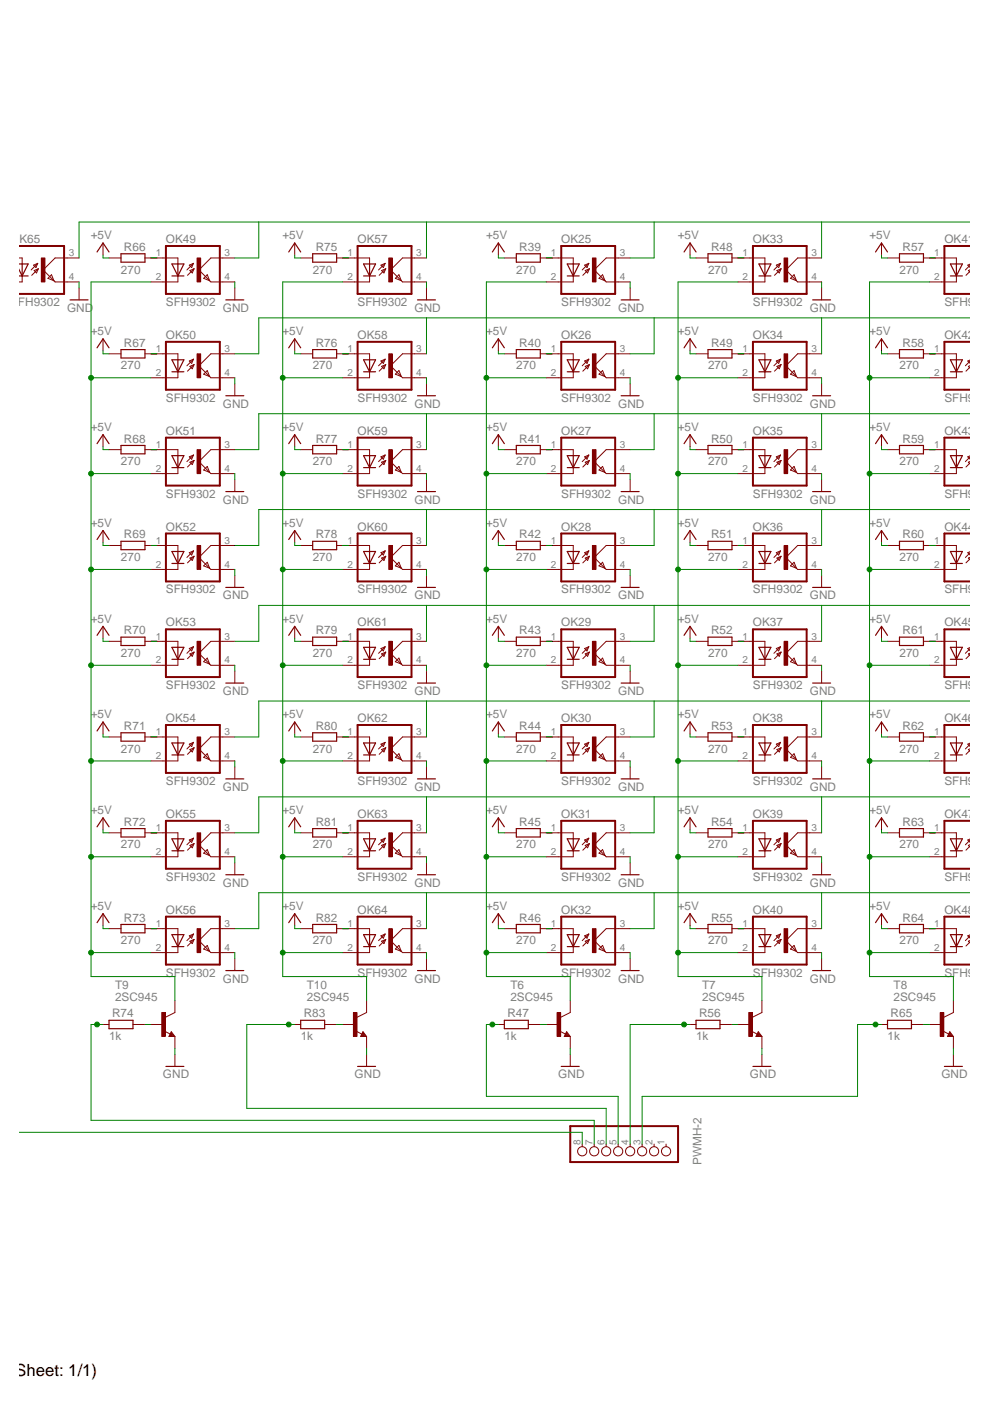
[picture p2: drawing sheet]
<svg xmlns="http://www.w3.org/2000/svg" width="210mm" height="297mm" viewBox="0 0 210 297" stroke-linecap="round" stroke-linejoin="round" font-family="sans-serif">
<defs><g id="words">
<text font-size="3.6" x="-.9" y="291.6">h (Sheet: 1/1)</text>
<g font-size="2.5" fill="#808080">
<text x="2.2" y="51.5">OK65</text>
<text x="19.3" y="50.8">+5V</text>
<text x="26.3" y="53.2">R66</text>
<text x="35.2" y="51.5">OK49</text>
<text x="59.9" y="50.8">+5V</text>
<text x="66.9" y="53.2">R75</text>
<text x="75.8" y="51.5">OK57</text>
<text x="103.1" y="50.8">+5V</text>
<text x="110.1" y="53.2">R39</text>
<text x="119" y="51.5">OK25</text>
<text x="143.7" y="50.8">+5V</text>
<text x="150.7" y="53.2">R48</text>
<text x="159.6" y="51.5">OK33</text>
<text x="184.3" y="50.8">+5V</text>
<text x="191.3" y="53.2">R57</text>
<text x="200.2" y="51.5">OK41</text>
<text x="25.7" y="58">270</text>
<text x="66.3" y="58">270</text>
<text x="109.5" y="58">270</text>
<text x="150.1" y="58">270</text>
<text x="190.7" y="58">270</text>
<text x="2.2" y="64.9">SFH9302</text>
<text x="35.2" y="64.9">SFH9302</text>
<text x="75.8" y="64.9">SFH9302</text>
<text x="119" y="64.9">SFH9302</text>
<text x="159.6" y="64.9">SFH9302</text>
<text x="200.2" y="64.9">SFH9302</text>
<text x="14.2" y="66.1">GND</text>
<text x="19.3" y="71.1">+5V</text>
<text x="35.2" y="71.8">OK50</text>
<text x="47.2" y="66.1">GND</text>
<text x="59.9" y="71.1">+5V</text>
<text x="75.8" y="71.8">OK58</text>
<text x="87.9" y="66.1">GND</text>
<text x="103.1" y="71.1">+5V</text>
<text x="119" y="71.8">OK26</text>
<text x="131.1" y="66.1">GND</text>
<text x="143.7" y="71.1">+5V</text>
<text x="159.6" y="71.8">OK34</text>
<text x="171.7" y="66.1">GND</text>
<text x="184.3" y="71.1">+5V</text>
<text x="200.2" y="71.8">OK42</text>
<text x="26.3" y="73.5">R67</text>
<text x="66.9" y="73.5">R76</text>
<text x="110.1" y="73.5">R40</text>
<text x="150.7" y="73.5">R49</text>
<text x="191.3" y="73.5">R58</text>
<text x="25.7" y="78.3">270</text>
<text x="66.3" y="78.3">270</text>
<text x="109.5" y="78.3">270</text>
<text x="150.1" y="78.3">270</text>
<text x="190.7" y="78.3">270</text>
<text x="35.2" y="85.2">SFH9302</text>
<text x="47.2" y="86.4">GND</text>
<text x="75.8" y="85.2">SFH9302</text>
<text x="87.9" y="86.4">GND</text>
<text x="119" y="85.2">SFH9302</text>
<text x="131.1" y="86.4">GND</text>
<text x="159.6" y="85.2">SFH9302</text>
<text x="171.7" y="86.4">GND</text>
<text x="200.2" y="85.2">SFH9302</text>
<text x="19.3" y="91.4">+5V</text>
<text x="26.3" y="93.9">R68</text>
<text x="35.2" y="92.2">OK51</text>
<text x="59.9" y="91.4">+5V</text>
<text x="66.9" y="93.9">R77</text>
<text x="75.8" y="92.2">OK59</text>
<text x="103.1" y="91.4">+5V</text>
<text x="110.1" y="93.9">R41</text>
<text x="119" y="92.2">OK27</text>
<text x="143.7" y="91.4">+5V</text>
<text x="150.7" y="93.9">R50</text>
<text x="159.6" y="92.2">OK35</text>
<text x="184.3" y="91.4">+5V</text>
<text x="191.3" y="93.9">R59</text>
<text x="200.2" y="92.2">OK43</text>
<text x="25.7" y="98.6">270</text>
<text x="66.3" y="98.6">270</text>
<text x="109.5" y="98.6">270</text>
<text x="150.1" y="98.6">270</text>
<text x="190.7" y="98.6">270</text>
<text x="35.2" y="105.5">SFH9302</text>
<text x="47.2" y="106.8">GND</text>
<text x="75.8" y="105.5">SFH9302</text>
<text x="87.9" y="106.8">GND</text>
<text x="119" y="105.5">SFH9302</text>
<text x="131.1" y="106.8">GND</text>
<text x="159.6" y="105.5">SFH9302</text>
<text x="171.7" y="106.8">GND</text>
<text x="200.2" y="105.5">SFH9302</text>
<text x="19.3" y="111.7">+5V</text>
<text x="35.2" y="112.5">OK52</text>
<text x="59.9" y="111.7">+5V</text>
<text x="75.8" y="112.5">OK60</text>
<text x="103.1" y="111.7">+5V</text>
<text x="119" y="112.5">OK28</text>
<text x="143.7" y="111.7">+5V</text>
<text x="159.6" y="112.5">OK36</text>
<text x="184.3" y="111.7">+5V</text>
<text x="200.2" y="112.5">OK44</text>
<text x="25.7" y="119">270</text>
<text x="26.3" y="114.1">R69</text>
<text x="66.3" y="119">270</text>
<text x="66.9" y="114.1">R78</text>
<text x="109.5" y="119">270</text>
<text x="110.1" y="114.1">R42</text>
<text x="150.1" y="119">270</text>
<text x="150.7" y="114.1">R51</text>
<text x="190.7" y="119">270</text>
<text x="191.3" y="114.1">R60</text>
<text x="35.2" y="125.8">SFH9302</text>
<text x="75.8" y="125.8">SFH9302</text>
<text x="119" y="125.8">SFH9302</text>
<text x="159.6" y="125.8">SFH9302</text>
<text x="200.2" y="125.8">SFH9302</text>
<text x="47.2" y="127.1">GND</text>
<text x="87.9" y="127.1">GND</text>
<text x="131.1" y="127.1">GND</text>
<text x="171.7" y="127.1">GND</text>
<text x="19.3" y="132">+5V</text>
<text x="26.3" y="134.5">R70</text>
<text x="35.2" y="132.8">OK53</text>
<text x="59.9" y="132">+5V</text>
<text x="66.9" y="134.5">R79</text>
<text x="75.8" y="132.8">OK61</text>
<text x="103.1" y="132">+5V</text>
<text x="110.1" y="134.5">R43</text>
<text x="119" y="132.8">OK29</text>
<text x="143.7" y="132">+5V</text>
<text x="150.7" y="134.5">R52</text>
<text x="159.6" y="132.8">OK37</text>
<text x="184.3" y="132">+5V</text>
<text x="191.3" y="134.5">R61</text>
<text x="200.2" y="132.8">OK45</text>
<text x="25.7" y="139.3">270</text>
<text x="66.3" y="139.3">270</text>
<text x="109.5" y="139.3">270</text>
<text x="150.1" y="139.3">270</text>
<text x="190.7" y="139.3">270</text>
<text x="35.2" y="146.1">SFH9302</text>
<text x="47.2" y="147.4">GND</text>
<text x="75.8" y="146.1">SFH9302</text>
<text x="87.9" y="147.4">GND</text>
<text x="119" y="146.1">SFH9302</text>
<text x="131.1" y="147.4">GND</text>
<text x="159.6" y="146.1">SFH9302</text>
<text x="171.7" y="147.4">GND</text>
<text x="200.2" y="146.1">SFH9302</text>
<text x="19.3" y="152.3">+5V</text>
<text x="26.3" y="154.8">R71</text>
<text x="35.2" y="153.1">OK54</text>
<text x="59.9" y="152.3">+5V</text>
<text x="66.9" y="154.8">R80</text>
<text x="75.8" y="153.1">OK62</text>
<text x="103.1" y="152.3">+5V</text>
<text x="110.1" y="154.8">R44</text>
<text x="119" y="153.1">OK30</text>
<text x="143.7" y="152.3">+5V</text>
<text x="150.7" y="154.8">R53</text>
<text x="159.6" y="153.1">OK38</text>
<text x="184.3" y="152.3">+5V</text>
<text x="191.3" y="154.8">R62</text>
<text x="200.2" y="153.1">OK46</text>
<text x="25.7" y="159.6">270</text>
<text x="66.3" y="159.6">270</text>
<text x="109.5" y="159.6">270</text>
<text x="150.1" y="159.6">270</text>
<text x="190.7" y="159.6">270</text>
<text x="35.2" y="166.4">SFH9302</text>
<text x="47.2" y="167.7">GND</text>
<text x="75.8" y="166.4">SFH9302</text>
<text x="87.9" y="167.7">GND</text>
<text x="119" y="166.4">SFH9302</text>
<text x="131.1" y="167.7">GND</text>
<text x="159.6" y="166.4">SFH9302</text>
<text x="171.7" y="167.7">GND</text>
<text x="200.2" y="166.4">SFH9302</text>
<text x="19.3" y="172.6">+5V</text>
<text x="35.2" y="173.4">OK55</text>
<text x="59.9" y="172.6">+5V</text>
<text x="75.8" y="173.4">OK63</text>
<text x="103.1" y="172.6">+5V</text>
<text x="119" y="173.4">OK31</text>
<text x="143.7" y="172.6">+5V</text>
<text x="159.6" y="173.4">OK39</text>
<text x="184.3" y="172.6">+5V</text>
<text x="200.2" y="173.4">OK47</text>
<text x="25.7" y="179.9">270</text>
<text x="26.3" y="175.1">R72</text>
<text x="66.3" y="179.9">270</text>
<text x="66.9" y="175.1">R81</text>
<text x="109.5" y="179.9">270</text>
<text x="110.1" y="175.1">R45</text>
<text x="150.1" y="179.9">270</text>
<text x="150.7" y="175.1">R54</text>
<text x="190.7" y="179.9">270</text>
<text x="191.3" y="175.1">R63</text>
<text x="35.2" y="186.7">SFH9302</text>
<text x="47.2" y="188">GND</text>
<text x="75.8" y="186.7">SFH9302</text>
<text x="87.9" y="188">GND</text>
<text x="119" y="186.7">SFH9302</text>
<text x="131.1" y="188">GND</text>
<text x="159.6" y="186.7">SFH9302</text>
<text x="171.7" y="188">GND</text>
<text x="200.2" y="186.7">SFH9302</text>
<text x="19.3" y="193">+5V</text>
<text x="26.3" y="195.4">R73</text>
<text x="35.2" y="193.7">OK56</text>
<text x="59.9" y="193">+5V</text>
<text x="66.9" y="195.4">R82</text>
<text x="75.8" y="193.7">OK64</text>
<text x="103.1" y="193">+5V</text>
<text x="110.1" y="195.4">R46</text>
<text x="119" y="193.7">OK32</text>
<text x="143.7" y="193">+5V</text>
<text x="150.7" y="195.4">R55</text>
<text x="159.6" y="193.7">OK40</text>
<text x="184.3" y="193">+5V</text>
<text x="191.3" y="195.4">R64</text>
<text x="200.2" y="193.7">OK48</text>
<text x="25.7" y="200.2">270</text>
<text x="66.3" y="200.2">270</text>
<text x="109.5" y="200.2">270</text>
<text x="150.1" y="200.2">270</text>
<text x="190.7" y="200.2">270</text>
<text x="24.4" y="209.6">T9</text>
<text x="35.2" y="207.1">SFH9302</text>
<text x="47.2" y="208.3">GND</text>
<text x="65" y="209.6">T10</text>
<text x="75.8" y="207.1">SFH9302</text>
<text x="87.9" y="208.3">GND</text>
<text x="108.2" y="209.6">T6</text>
<text x="119" y="207.1">SFH9302</text>
<text x="131.1" y="208.3">GND</text>
<text x="148.8" y="209.6">T7</text>
<text x="159.6" y="207.1">SFH9302</text>
<text x="171.7" y="208.3">GND</text>
<text x="189.4" y="209.6">T8</text>
<text x="200.2" y="207.1">SFH9302</text>
<text x="23.7" y="215.7">R74</text>
<text x="24.4" y="212.1">2SC945</text>
<text x="64.4" y="215.7">R83</text>
<text x="65" y="212.1">2SC945</text>
<text x="107.6" y="215.7">R47</text>
<text x="108.2" y="212.1">2SC945</text>
<text x="148.2" y="215.7">R56</text>
<text x="148.8" y="212.1">2SC945</text>
<text x="188.8" y="215.7">R65</text>
<text x="189.4" y="212.1">2SC945</text>
<text x="23.1" y="220.5">1k</text>
<text x="63.8" y="220.5">1k</text>
<text x="106.9" y="220.5">1k</text>
<text x="147.6" y="220.5">1k</text>
<text x="188.2" y="220.5">1k</text>
<text x="34.5" y="228.6">GND</text>
<text x="75.2" y="228.6">GND</text>
<text x="118.4" y="228.6">GND</text>
<text x="159" y="228.6">GND</text>
<text x="199.6" y="228.6">GND</text>
<text x="148.7" y="247" transform="rotate(-90 148.7 247)">PWMH-2</text>
</g>
<g font-size="2.1" fill="#808080">
<text x="14.6" y="59.4">4</text>
<text x="14.6" y="54.4">3</text>
<text x="33" y="54.4">1</text>
<text x="33" y="59.4">2</text>
<text x="47.6" y="59.4">4</text>
<text x="47.6" y="54.4">3</text>
<text x="73.7" y="54.4">1</text>
<text x="73.7" y="59.4">2</text>
<text x="88.2" y="59.4">4</text>
<text x="88.2" y="54.4">3</text>
<text x="116.8" y="54.4">1</text>
<text x="116.8" y="59.4">2</text>
<text x="131.4" y="59.4">4</text>
<text x="131.4" y="54.4">3</text>
<text x="157.4" y="54.4">1</text>
<text x="157.4" y="59.4">2</text>
<text x="172" y="59.4">4</text>
<text x="172" y="54.4">3</text>
<text x="198.1" y="54.4">1</text>
<text x="198.1" y="59.4">2</text>
<text x="33" y="74.7">1</text>
<text x="47.6" y="74.7">3</text>
<text x="73.7" y="74.7">1</text>
<text x="88.2" y="74.7">3</text>
<text x="116.8" y="74.7">1</text>
<text x="131.4" y="74.7">3</text>
<text x="157.4" y="74.7">1</text>
<text x="172" y="74.7">3</text>
<text x="198.1" y="74.7">1</text>
<text x="33" y="79.8">2</text>
<text x="47.6" y="79.8">4</text>
<text x="73.7" y="79.8">2</text>
<text x="88.2" y="79.8">4</text>
<text x="116.8" y="79.8">2</text>
<text x="131.4" y="79.8">4</text>
<text x="157.4" y="79.8">2</text>
<text x="172" y="79.8">4</text>
<text x="198.1" y="79.8">2</text>
<text x="33" y="95">1</text>
<text x="47.6" y="95">3</text>
<text x="73.7" y="95">1</text>
<text x="88.2" y="95">3</text>
<text x="116.8" y="95">1</text>
<text x="131.4" y="95">3</text>
<text x="157.4" y="95">1</text>
<text x="172" y="95">3</text>
<text x="198.1" y="95">1</text>
<text x="33" y="100.1">2</text>
<text x="47.6" y="100.1">4</text>
<text x="73.7" y="100.1">2</text>
<text x="88.2" y="100.1">4</text>
<text x="116.8" y="100.1">2</text>
<text x="131.4" y="100.1">4</text>
<text x="157.4" y="100.1">2</text>
<text x="172" y="100.1">4</text>
<text x="198.1" y="100.1">2</text>
<text x="33" y="115.3">1</text>
<text x="47.6" y="115.3">3</text>
<text x="73.7" y="115.3">1</text>
<text x="88.2" y="115.3">3</text>
<text x="116.8" y="115.3">1</text>
<text x="131.4" y="115.3">3</text>
<text x="157.4" y="115.3">1</text>
<text x="172" y="115.3">3</text>
<text x="198.1" y="115.3">1</text>
<text x="33" y="120.4">2</text>
<text x="47.6" y="120.4">4</text>
<text x="73.7" y="120.4">2</text>
<text x="88.2" y="120.4">4</text>
<text x="116.8" y="120.4">2</text>
<text x="131.4" y="120.4">4</text>
<text x="157.4" y="120.4">2</text>
<text x="172" y="120.4">4</text>
<text x="198.1" y="120.4">2</text>
<text x="33" y="135.6">1</text>
<text x="47.6" y="135.6">3</text>
<text x="73.7" y="135.6">1</text>
<text x="88.2" y="135.6">3</text>
<text x="116.8" y="135.6">1</text>
<text x="131.4" y="135.6">3</text>
<text x="157.4" y="135.6">1</text>
<text x="172" y="135.6">3</text>
<text x="198.1" y="135.6">1</text>
<text x="33" y="140.7">2</text>
<text x="47.6" y="140.7">4</text>
<text x="73.7" y="140.7">2</text>
<text x="88.2" y="140.7">4</text>
<text x="116.8" y="140.7">2</text>
<text x="131.4" y="140.7">4</text>
<text x="157.4" y="140.7">2</text>
<text x="172" y="140.7">4</text>
<text x="198.1" y="140.7">2</text>
<text x="33" y="155.9">1</text>
<text x="47.6" y="155.9">3</text>
<text x="73.7" y="155.9">1</text>
<text x="88.2" y="155.9">3</text>
<text x="116.8" y="155.9">1</text>
<text x="131.4" y="155.9">3</text>
<text x="157.4" y="155.9">1</text>
<text x="172" y="155.9">3</text>
<text x="198.1" y="155.9">1</text>
<text x="33" y="161">2</text>
<text x="47.6" y="161">4</text>
<text x="73.7" y="161">2</text>
<text x="88.2" y="161">4</text>
<text x="116.8" y="161">2</text>
<text x="131.4" y="161">4</text>
<text x="157.4" y="161">2</text>
<text x="172" y="161">4</text>
<text x="198.1" y="161">2</text>
<text x="33" y="176.2">1</text>
<text x="47.6" y="176.2">3</text>
<text x="73.7" y="176.2">1</text>
<text x="88.2" y="176.2">3</text>
<text x="116.8" y="176.2">1</text>
<text x="131.4" y="176.2">3</text>
<text x="157.4" y="176.2">1</text>
<text x="172" y="176.2">3</text>
<text x="198.1" y="176.2">1</text>
<text x="33" y="181.3">2</text>
<text x="47.6" y="181.3">4</text>
<text x="73.7" y="181.3">2</text>
<text x="88.2" y="181.3">4</text>
<text x="116.8" y="181.3">2</text>
<text x="131.4" y="181.3">4</text>
<text x="157.4" y="181.3">2</text>
<text x="172" y="181.3">4</text>
<text x="198.1" y="181.3">2</text>
<text x="33" y="196.6">1</text>
<text x="47.6" y="196.6">3</text>
<text x="73.7" y="196.6">1</text>
<text x="88.2" y="196.6">3</text>
<text x="116.8" y="196.6">1</text>
<text x="131.4" y="196.6">3</text>
<text x="157.4" y="196.6">1</text>
<text x="172" y="196.6">3</text>
<text x="198.1" y="196.6">1</text>
<text x="33" y="201.6">2</text>
<text x="47.6" y="201.6">4</text>
<text x="73.7" y="201.6">2</text>
<text x="88.2" y="201.6">4</text>
<text x="116.8" y="201.6">2</text>
<text x="131.4" y="201.6">4</text>
<text x="157.4" y="201.6">2</text>
<text x="172" y="201.6">4</text>
<text x="198.1" y="201.6">2</text>
<text x="123.1" y="242.8" transform="rotate(-90 123.1 242.8)">8</text>
<text x="125.6" y="242.8" transform="rotate(-90 125.6 242.8)">7</text>
<text x="128.2" y="242.8" transform="rotate(-90 128.2 242.8)">6</text>
<text x="130.7" y="242.8" transform="rotate(-90 130.7 242.8)">5</text>
<text x="133.3" y="242.8" transform="rotate(-90 133.3 242.8)">4</text>
<text x="135.8" y="242.8" transform="rotate(-90 135.8 242.8)">3</text>
<text x="138.3" y="242.8" transform="rotate(-90 138.3 242.8)">2</text>
<text x="140.9" y="242.8" transform="rotate(-90 140.9 242.8)">1</text>
</g>
</g></defs>
<path d="M118.4 54.7h3.1v1.3M121.5 58.5v1.3h-3.1M124 56.2l.8-.4-.3 .9zM124.1 57.4l.9-.4-.4 .9zM124.8 55.8l-1.4 1.4M125 57l-1.4 1.4M127 59l.8-.7 .5 1.2zM131.1 54.7h-2.6l-2.5 2.5 2.5 2.6h2.6" fill="none" stroke="#800000" stroke-width=".21"/>
<path d="M120.3 56h2.5l-1.3 2.5zM120.3 58.5h2.5M121.5 56v2.5" fill="none" stroke="#800000" stroke-width=".25"/>
<path d="M119 52.2h11.4v10.1h-11.4z" fill="none" stroke="#800000" stroke-width=".42"/>
<path d="M125.6 54.7h.8v5.1h-.8z" fill-rule="evenodd" fill="#800000"/>
<g fill="none" stroke="#800000" stroke-width=".21">
<path d="M105.7 51.5v2.6M106.9 54.7h2.6M114.6 54.7h3.8M115.8 59.8h2.6M125.6 54.7h.8v5.1h-.8zM131.1 54.7h2.5M131.1 59.8h2.5M118.4 75h3.1v1.3M121.5 78.8v1.3h-3.1M124 76.5l.8-.3-.3 .8zM124.1 77.7l.9-.4-.4 .9zM124.8 76.2l-1.4 1.4"/>
<path d="M125 77.3l-1.4 1.4M127 79.3l.8-.7 .5 1.2zM131.1 75h-2.6l-2.5 2.6 2.5 2.5h2.6M133.6 61v2.6"/>
</g>
<path d="M104.4 53.4l1.3-1.9 1.2 1.9M109.5 53.8h5.1v1.8h-5.1zM120.3 76.3h2.5l-1.3 2.5zM120.3 78.8h2.5M121.5 76.3v2.5M131.7 63.6h3.8" fill="none" stroke="#800000" stroke-width=".25"/>
<path d="M119 72.5h11.4v10.1h-11.4z" fill="none" stroke="#800000" stroke-width=".42"/>
<path d="M125.6 75h.8v5.1h-.8z" fill-rule="evenodd" fill="#800000"/>
<g fill="none" stroke="#800000" stroke-width=".21">
<path d="M105.7 71.8v2.6M106.9 75h2.6M114.6 75h3.8M125.6 75h.8v5.1h-.8zM131.1 75h2.5M115.8 80.1h2.6M118.4 95.3h3.1v1.3M121.5 99.1v1.3h-3.1M124 96.9l.8-.4-.3 .9zM124.1 98l.9-.4-.4 .9zM124.8 96.5l-1.4 1.4M125 97.6l-1.4 1.4"/>
<path d="M127 99.7l.8-.8 .5 1.3zM131.1 80.1h2.5M131.1 95.3h-2.6l-2.5 2.6 2.5 2.5h2.6M133.6 81.4v2.5"/>
</g>
<path d="M104.4 73.7l1.3-1.9 1.2 1.9M109.5 74.1h5.1v1.8h-5.1zM120.3 96.6h2.5l-1.3 2.5zM120.3 99.1h2.5M121.5 96.6v2.5M131.7 83.9h3.8" fill="none" stroke="#800000" stroke-width=".25"/>
<path d="M119 92.8h11.4v10.2h-11.4z" fill="none" stroke="#800000" stroke-width=".42"/>
<path d="M125.6 95.3h.8v5.1h-.8z" fill-rule="evenodd" fill="#800000"/>
<g fill="none" stroke="#800000" stroke-width=".21">
<path d="M105.7 92.2v2.5M106.9 95.3h2.6M114.6 95.3h3.8M125.6 95.3h.8v5.1h-.8zM131.1 95.3h2.5M115.8 100.4h2.6M118.4 115.7h3.1v1.2M121.5 119.5v1.2h-3.1M124 117.2l.8-.4-.3 .9zM124.1 118.3l.9-.4-.4 .9zM124.8 116.8l-1.4 1.4M125 117.9l-1.4 1.4"/>
<path d="M127 120l.8-.8 .5 1.3zM131.1 100.4h2.5M131.1 115.7h-2.6l-2.5 2.5 2.5 2.5h2.6M133.6 101.7v2.5"/>
</g>
<path d="M104.4 94.1l1.3-1.9 1.2 1.9M109.5 94.4h5.1v1.8h-5.1zM120.3 116.9h2.5l-1.3 2.6zM120.3 119.5h2.5M121.5 116.9v2.6M131.7 104.2h3.8" fill="none" stroke="#800000" stroke-width=".25"/>
<path d="M119 113.1h11.4v10.2h-11.4z" fill="none" stroke="#800000" stroke-width=".42"/>
<path d="M125.6 115.7h.8v5h-.8z" fill-rule="evenodd" fill="#800000"/>
<g fill="none" stroke="#800000" stroke-width=".21">
<path d="M105.7 112.5v2.5M106.9 115.7h2.6M114.6 115.7h3.8M125.6 115.7h.8v5h-.8zM131.1 115.7h2.5M115.8 120.7h2.6M118.4 136h3.1v1.2M121.5 139.8v1.3h-3.1M124 137.5l.8-.4-.3 .9zM124.1 138.6l.9-.3-.4 .8zM124.8 137.1l-1.4 1.4M125 138.3l-1.4 1.4"/>
<path d="M127.8 139.5l.5 1.3-1.3-.5zM131.1 120.7h2.5M131.1 136h-2.6l-2.5 2.5 2.5 2.6h2.6M133.6 122v2.5"/>
</g>
<path d="M104.4 114.4l1.3-1.9 1.2 1.9M109.5 114.8h5.1v1.7h-5.1zM120.3 137.2h2.5l-1.3 2.6zM120.3 139.8h2.5M121.5 137.2v2.6M131.7 124.5h3.8" fill="none" stroke="#800000" stroke-width=".25"/>
<path d="M119 133.4h11.4v10.2h-11.4z" fill="none" stroke="#800000" stroke-width=".42"/>
<path d="M125.6 136h.8v5.1h-.8z" fill-rule="evenodd" fill="#800000"/>
<g fill="none" stroke="#800000" stroke-width=".21">
<path d="M105.7 132.8v2.5M106.9 136h2.6M114.6 136h3.8M125.6 136h.8v5.1h-.8zM131.1 136h2.5M115.8 141.1h2.6M118.4 156.3h3.1v1.2M124 157.8l.8-.4-.3 .9zM124.1 158.9l.9-.4-.4 .9zM124.8 157.4l-1.4 1.4M125 158.5l-1.4 1.4M127.8 159.8l.5 1.3-1.3-.5z"/>
<path d="M131.1 141.1h2.5M131.1 156.3h-2.6l-2.5 2.5 2.5 2.5h2.6M133.6 142.3v2.5M121.5 160.1v1.2h-3.1"/>
</g>
<path d="M104.4 134.7l1.3-1.9 1.2 1.9M109.5 135.1h5.1v1.8h-5.1zM120.3 157.5h2.5l-1.3 2.6zM121.5 157.5v2.6M131.7 144.8h3.8M120.3 160.1h2.5" fill="none" stroke="#800000" stroke-width=".25"/>
<path d="M119 153.7h11.4v10.2h-11.4z" fill="none" stroke="#800000" stroke-width=".42"/>
<path d="M125.6 156.3h.8v5h-.8z" fill-rule="evenodd" fill="#800000"/>
<g fill="none" stroke="#800000" stroke-width=".21">
<path d="M105.7 153.1v2.5M106.9 156.3h2.6M114.6 156.3h3.8M125.6 156.3h.8v5h-.8zM131.1 156.3h2.5M115.8 161.3h2.6M118.4 176.6h3.1v1.2M124 178.1l.8-.4-.3 .9zM124.1 179.2l.9-.3-.4 .8zM124.8 177.7l-1.4 1.4M125 178.9l-1.4 1.4M131.1 161.3h2.5"/>
<path d="M131.1 176.6h-2.6l-2.5 2.5 2.3 2.3M133.6 162.6v2.5M121.5 180.4v1.3h-3.1M127.8 180.1l.5 1.3-1.3-.5zM128.3 181.4l.2 .3h2.6"/>
</g>
<path d="M104.4 155l1.3-1.9 1.2 1.9M109.5 155.4h5.1v1.7h-5.1zM120.3 177.8h2.5l-1.3 2.6zM121.5 177.8v2.6M131.7 165.1h3.8M120.3 180.4h2.5" fill="none" stroke="#800000" stroke-width=".25"/>
<path d="M119 174h11.4v10.2h-11.4z" fill="none" stroke="#800000" stroke-width=".42"/>
<path d="M125.6 176.6h.8v5.1h-.8z" fill-rule="evenodd" fill="#800000"/>
<g fill="none" stroke="#800000" stroke-width=".21">
<path d="M105.7 173.4v2.5M106.9 176.6h2.6M114.6 176.6h3.8M125.6 176.6h.8v5.1h-.8zM131.1 176.6h2.5M115.8 181.7h2.6M118.4 196.9h3.1v1.3M124 198.4l.8-.4-.3 .9zM124.1 199.6l.9-.4-.4 .9zM124.8 198l-1.4 1.4M125 199.2l-1.4 1.4M131.1 181.7h2.5"/>
<path d="M131.1 196.9h-2.6l-2.5 2.5 2.5 2.6h2.6M133.6 182.9v2.6M121.5 200.7v1.3h-3.1M127.8 200.4l.5 1.3-1.3-.5z"/>
</g>
<path d="M104.4 175.3l1.3-1.9 1.2 1.9M109.5 175.7h5.1v1.8h-5.1zM120.3 198.2h2.5l-1.3 2.5zM121.5 198.2v2.5M131.7 185.5h3.8M120.3 200.7h2.5" fill="none" stroke="#800000" stroke-width=".25"/>
<path d="M119 194.4h11.4v10.1h-11.4z" fill="none" stroke="#800000" stroke-width=".42"/>
<path d="M125.6 196.9h.8v5.1h-.8z" fill-rule="evenodd" fill="#800000"/>
<path d="M105.7 193.7v2.6M106.9 196.9h2.6M114.6 196.9h3.8M125.6 196.9h.8v5.1h-.8zM131.1 196.9h2.5M115.8 202h2.6M118.7 218.6l1.2 .6M120.1 218.7l.8 1.1h-1.3zM120.9 214.7l-2 1M131.1 202h2.5M133.6 203.2v2.6" fill="none" stroke="#800000" stroke-width=".21"/>
<path d="M104.4 195.6l1.3-1.9 1.2 1.9M109.5 196h5.1v1.8h-5.1zM120.1 219.2l.2 .3h-.4l.2-.5 .5 .6h-.7M131.7 205.8h3.8" fill="none" stroke="#800000" stroke-width=".25"/>
<path d="M118.1 214.7h.8v5.1h-.8z" fill-rule="evenodd" fill="#800000"/>
<g fill="none" stroke="#800000" stroke-width=".21">
<path d="M159 54.7h3.2v1.3M162.2 58.5v1.3h-3.2M164.6 56.2l.9-.4-.4 .9zM164.7 57.4l.9-.4-.4 .9zM165.5 55.8l-1.4 1.4M165.6 57l-1.4 1.4M167.6 59l.8-.7 .5 1.2zM168.9 59.5l.2 .3h2.6M171.7 54.7h-2.6l-2.5 2.5 2.3 2.3M104.4 217.2h2.5M112 217.2h2.6M115.8 217.2h2.6"/>
<path d="M118.1 214.7h.8v5.1h-.8zM120.9 212.1v2.6M120.9 219.8v2.5M120.9 223.6v2.5"/>
</g>
<path d="M160.9 56h2.5l-1.2 2.5zM160.9 58.5h2.5M162.2 56v2.5M106.9 216.3h5.1v1.8h-5.1zM119 226.1h3.8" fill="none" stroke="#800000" stroke-width=".25"/>
<path d="M159.6 52.2h11.4v10.1h-11.4z" fill="none" stroke="#800000" stroke-width=".42"/>
<path d="M166.2 54.7h.8v5.1h-.8z" fill-rule="evenodd" fill="#800000"/>
<g fill="none" stroke="#800000" stroke-width=".21">
<path d="M146.3 51.5v2.6M147.6 54.7h2.5M155.2 54.7h3.8M156.5 59.8h2.5M166.2 54.7h.8v5.1h-.8zM171.7 54.7h2.5M171.7 59.8h2.5M159 75h3.2v1.3M162.2 78.8v1.3h-3.2M164.6 76.5l.9-.3-.4 .8zM164.7 77.7l.9-.4-.4 .9zM165.5 76.2l-1.4 1.4"/>
<path d="M165.6 77.3l-1.4 1.4M167.6 79.3l.8-.7 .5 1.2zM168.9 79.8l.2 .3h2.6M171.7 75h-2.6l-2.5 2.6 2.3 2.2M174.2 61v2.6"/>
</g>
<path d="M145 53.4l1.3-1.9 1.3 1.9M150.1 53.8h5.1v1.8h-5.1zM160.9 76.3h2.5l-1.2 2.5zM160.9 78.8h2.5M162.2 76.3v2.5M172.3 63.6h3.8" fill="none" stroke="#800000" stroke-width=".25"/>
<path d="M159.6 72.5h11.4v10.1h-11.4z" fill="none" stroke="#800000" stroke-width=".42"/>
<path d="M166.2 75h.8v5.1h-.8z" fill-rule="evenodd" fill="#800000"/>
<g fill="none" stroke="#800000" stroke-width=".21">
<path d="M146.3 71.8v2.6M147.6 75h2.5M155.2 75h3.8M166.2 75h.8v5.1h-.8zM171.7 75h2.5M156.5 80.1h2.5M159 95.3h3.2v1.3M162.2 99.1v1.3h-3.2M164.6 96.9l.9-.4-.4 .9zM164.7 98l.9-.4-.4 .9zM165.5 96.5l-1.4 1.4M165.6 97.6l-1.4 1.4"/>
<path d="M167.6 99.7l.8-.8 .5 1.3zM171.7 80.1h2.5M171.7 95.3h-2.6l-2.5 2.6 2.3 2.3M174.2 81.4v2.5M168.9 100.2l.2 .2h2.6"/>
</g>
<path d="M145 73.7l1.3-1.9 1.3 1.9M150.1 74.1h5.1v1.8h-5.1zM160.9 96.6h2.5l-1.2 2.5zM160.9 99.1h2.5M162.2 96.6v2.5M172.3 83.9h3.8" fill="none" stroke="#800000" stroke-width=".25"/>
<path d="M159.6 92.8h11.4v10.2h-11.4z" fill="none" stroke="#800000" stroke-width=".42"/>
<path d="M166.2 95.3h.8v5.1h-.8z" fill-rule="evenodd" fill="#800000"/>
<g fill="none" stroke="#800000" stroke-width=".21">
<path d="M146.3 92.2v2.5M147.6 95.3h2.5M155.2 95.3h3.8M166.2 95.3h.8v5.1h-.8zM171.7 95.3h2.5M156.5 100.4h2.5M159 115.7h3.2v1.2M162.2 119.5v1.2h-3.2M164.6 117.2l.9-.4-.4 .9zM164.7 118.3l.9-.4-.4 .9zM165.5 116.8l-1.4 1.4M165.6 117.9l-1.4 1.4"/>
<path d="M167.6 120l.8-.8 .5 1.3zM171.7 100.4h2.5M171.7 115.7h-2.6l-2.5 2.5 2.3 2.3M174.2 101.7v2.5M168.9 120.5l.2 .2h2.6"/>
</g>
<path d="M145 94.1l1.3-1.9 1.3 1.9M150.1 94.4h5.1v1.8h-5.1zM160.9 116.9h2.5l-1.2 2.6zM160.9 119.5h2.5M162.2 116.9v2.6M172.3 104.2h3.8" fill="none" stroke="#800000" stroke-width=".25"/>
<path d="M159.6 113.1h11.4v10.2h-11.4z" fill="none" stroke="#800000" stroke-width=".42"/>
<path d="M166.2 115.7h.8v5h-.8z" fill-rule="evenodd" fill="#800000"/>
<g fill="none" stroke="#800000" stroke-width=".21">
<path d="M146.3 112.5v2.5M147.6 115.7h2.5M155.2 115.7h3.8M166.2 115.7h.8v5h-.8zM171.7 115.7h2.5M156.5 120.7h2.5M159 136h3.2v1.2M162.2 139.8v1.3h-3.2M164.6 137.5l.9-.4-.4 .9zM164.7 138.6l.9-.3-.4 .8zM165.5 137.1l-1.4 1.4M165.6 138.3l-1.4 1.4"/>
<path d="M171.7 120.7h2.5M171.7 136h-2.6l-2.5 2.5 2.3 2.3M174.2 122v2.5M167.6 140.3l.8-.8 .5 1.3zM168.9 140.8l.2 .3h2.6"/>
</g>
<path d="M145 114.4l1.3-1.9 1.3 1.9M150.1 114.8h5.1v1.7h-5.1zM160.9 137.2h2.5l-1.2 2.6zM160.9 139.8h2.5M162.2 137.2v2.6M172.3 124.5h3.8" fill="none" stroke="#800000" stroke-width=".25"/>
<path d="M159.6 133.4h11.4v10.2h-11.4z" fill="none" stroke="#800000" stroke-width=".42"/>
<path d="M166.2 136h.8v5.1h-.8z" fill-rule="evenodd" fill="#800000"/>
<g fill="none" stroke="#800000" stroke-width=".21">
<path d="M146.3 132.8v2.5M147.6 136h2.5M155.2 136h3.8M166.2 136h.8v5.1h-.8zM171.7 136h2.5M156.5 141.1h2.5M159 156.3h3.2v1.2M164.6 157.8l.9-.4-.4 .9zM164.7 158.9l.9-.4-.4 .9zM165.5 157.4l-1.4 1.4M165.6 158.5l-1.4 1.4M171.7 141.1h2.5"/>
<path d="M171.7 156.3h-2.6l-2.5 2.5 2.3 2.3M174.2 142.3v2.5M162.2 160.1v1.2h-3.2M167.6 160.6l.8-.8 .5 1.3zM168.9 161.1l.2 .2h2.6"/>
</g>
<path d="M145 134.7l1.3-1.9 1.3 1.9M150.1 135.1h5.1v1.8h-5.1zM160.9 157.5h2.5l-1.2 2.6zM162.2 157.5v2.6M172.3 144.8h3.8M160.9 160.1h2.5" fill="none" stroke="#800000" stroke-width=".25"/>
<path d="M159.6 153.7h11.4v10.2h-11.4z" fill="none" stroke="#800000" stroke-width=".42"/>
<path d="M166.2 156.3h.8v5h-.8z" fill-rule="evenodd" fill="#800000"/>
<g fill="none" stroke="#800000" stroke-width=".21">
<path d="M146.3 153.1v2.5M147.6 156.3h2.5M155.2 156.3h3.8M166.2 156.3h.8v5h-.8zM171.7 156.3h2.5M156.5 161.3h2.5M159 176.6h3.2v1.2M164.6 178.1l.9-.4-.4 .9zM164.7 179.2l.9-.3-.4 .8zM165.5 177.7l-1.4 1.4M165.6 178.9l-1.4 1.4M171.7 161.3h2.5"/>
<path d="M171.7 176.6h-2.6l-2.5 2.5 2.3 2.3M174.2 162.6v2.5M162.2 180.4v1.3h-3.2M167.6 180.9l.8-.8 .5 1.3zM168.9 181.4l.2 .3h2.6"/>
</g>
<path d="M145 155l1.3-1.9 1.3 1.9M150.1 155.4h5.1v1.7h-5.1zM160.9 177.8h2.5l-1.2 2.6zM162.2 177.8v2.6M172.3 165.1h3.8M160.9 180.4h2.5" fill="none" stroke="#800000" stroke-width=".25"/>
<path d="M159.6 174h11.4v10.2h-11.4z" fill="none" stroke="#800000" stroke-width=".42"/>
<path d="M166.2 176.6h.8v5.1h-.8z" fill-rule="evenodd" fill="#800000"/>
<g fill="none" stroke="#800000" stroke-width=".21">
<path d="M146.3 173.4v2.5M147.6 176.6h2.5M155.2 176.6h3.8M166.2 176.6h.8v5.1h-.8zM171.7 176.6h2.5M156.5 181.7h2.5M159 196.9h3.2v1.3M164.6 198.4l.9-.4-.4 .9zM164.7 199.6l.9-.4-.4 .9zM165.5 198l-1.4 1.4M165.6 199.2l-1.4 1.4M171.7 181.7h2.5"/>
<path d="M171.7 196.9h-2.6l-2.5 2.5 2.3 2.3M174.2 182.9v2.6M162.2 200.7v1.3h-3.2M167.6 201.2l.8-.8 .5 1.3zM168.9 201.7l.2 .3h2.6"/>
</g>
<path d="M145 175.3l1.3-1.9 1.3 1.9M150.1 175.7h5.1v1.8h-5.1zM160.9 198.2h2.5l-1.2 2.5zM162.2 198.2v2.5M172.3 185.5h3.8M160.9 200.7h2.5" fill="none" stroke="#800000" stroke-width=".25"/>
<path d="M159.6 194.4h11.4v10.1h-11.4z" fill="none" stroke="#800000" stroke-width=".42"/>
<path d="M166.2 196.9h.8v5.1h-.8z" fill-rule="evenodd" fill="#800000"/>
<path d="M146.3 193.7v2.6M147.6 196.9h2.5M155.2 196.9h3.8M166.2 196.9h.8v5.1h-.8zM171.7 196.9h2.5M156.5 202h2.5M159.3 218.6l1.2 .6M160.8 218.7l.7 1.1h-1.2zM161.5 214.7l-2 1M171.7 202h2.5M174.2 203.2v2.6" fill="none" stroke="#800000" stroke-width=".21"/>
<path d="M145 195.6l1.3-1.9 1.3 1.9M150.1 196h5.1v1.8h-5.1zM160.8 219.2l.1 .3h-.4l.3-.5 .5 .6h-.8M172.3 205.8h3.8" fill="none" stroke="#800000" stroke-width=".25"/>
<path d="M158.7 214.7h.8v5.1h-.8z" fill-rule="evenodd" fill="#800000"/>
<g fill="none" stroke="#800000" stroke-width=".21">
<path d="M186.9 51.5v2.6M188.2 54.7h2.5M195.8 54.7h7v1.3M202.8 58.5v1.3h-5.7M205.6 57.6l-.8 .8M205.6 57.2l-.3 .2 .3 .3M205.6 56l-.4 .2 .4 .4M205.6 56.3l-.9 .9M186.9 71.8v2.6M188.2 75h2.5M195.8 75h7v1.3M202.8 78.8v1.3h-5.7"/>
<path d="M205.6 77.9l-.8 .8M205.6 77.6l-.3 .1 .3 .3M205.6 76.4l-.4 .1 .4 .5M205.6 76.6l-.9 1M186.9 92.2v2.5M188.2 95.3h2.5M195.8 95.3h7v1.3M202.8 99.1v1.3h-5.7M205.6 98.2l-.8 .8M205.6 97.9l-.3 .1 .3 .3M205.6 96.7l-.4 .2 .4 .4M205.6 96.9l-.9 1"/>
<path d="M186.9 112.5v2.5M188.2 115.7h2.5M195.8 115.7h7v1.2M202.8 119.5v1.2h-5.7M205.6 118.5l-.8 .8M205.6 118.2l-.3 .1 .3 .3M205.6 117l-.4 .2 .4 .4M205.6 117.3l-.9 .9M186.9 132.8v2.5M188.2 136h2.5M195.8 136h7v1.2M202.8 139.8v1.3h-5.7"/>
<path d="M205.6 138.8l-.8 .9M205.6 138.5l-.3 .1 .3 .3M205.6 137.3l-.4 .2 .4 .4M205.6 137.6l-.9 .9M186.9 153.1v2.5M188.2 156.3h2.5M195.8 156.3h7v1.2M205.6 159.1l-.8 .8M205.6 158.8l-.3 .1 .3 .3M205.6 157.6l-.4 .2 .4 .4M205.6 157.9l-.9 .9M186.9 173.4v2.5"/>
<path d="M188.2 176.6h2.5M195.8 176.6h7v1.2M202.8 160.1v1.2h-5.7M205.6 179.4l-.8 .9M205.6 179.1l-.3 .1 .3 .3M205.6 177.9l-.4 .2 .4 .4M205.6 178.2l-.9 .9M186.9 193.7v2.6M188.2 196.9h2.5M195.8 196.9h7v1.3M202.8 180.4v1.3h-5.7M205.6 199.8l-.8 .8"/>
<path d="M205.6 199.4l-.3 .2 .3 .3M205.6 198.2l-.4 .2 .4 .4M205.6 198.5l-.9 .9M145 217.2h2.6M152.7 217.2h2.5M156.5 217.2h2.5M158.7 214.7h.8v5.1h-.8zM161.5 212.1v2.6M161.5 219.8v2.5M199.9 218.6l1.3 .6M201.4 218.7l.7 1.1h-1.2zM202.1 214.7l-2 1"/>
<path d="M202.8 200.7v1.3h-5.7M161.5 223.6v2.5"/>
</g>
<g fill="none" stroke="#800000" stroke-width=".25">
<path d="M185.6 53.4l1.3-1.9 1.3 1.9M190.7 53.8h5.1v1.8h-5.1zM201.5 56h2.5l-1.2 2.5zM201.5 58.5h2.5M202.8 56v2.5M185.6 73.7l1.3-1.9 1.3 1.9M190.7 74.1h5.1v1.8h-5.1zM201.5 76.3h2.5l-1.2 2.5zM201.5 78.8h2.5M202.8 76.3v2.5M185.6 94.1l1.3-1.9 1.3 1.9M190.7 94.4h5.1v1.8h-5.1z"/>
<path d="M201.5 96.6h2.5l-1.2 2.5zM201.5 99.1h2.5M202.8 96.6v2.5M185.6 114.4l1.3-1.9 1.3 1.9M190.7 114.8h5.1v1.7h-5.1zM201.5 116.9h2.5l-1.2 2.6zM201.5 119.5h2.5M202.8 116.9v2.6M185.6 134.7l1.3-1.9 1.3 1.9M190.7 135.1h5.1v1.8h-5.1zM201.5 137.2h2.5l-1.2 2.6zM201.5 139.8h2.5"/>
<path d="M202.8 137.2v2.6M185.6 155l1.3-1.9 1.3 1.9M190.7 155.4h5.1v1.7h-5.1zM201.5 157.5h2.5l-1.2 2.6zM202.8 157.5v2.6M185.6 175.3l1.3-1.9 1.3 1.9M190.7 175.7h5.1v1.8h-5.1zM201.5 160.1h2.5M201.5 177.8h2.5l-1.2 2.6zM202.8 177.8v2.6M185.6 195.6l1.3-1.9 1.3 1.9M190.7 196h5.1v1.8h-5.1z"/>
<path d="M201.5 180.4h2.5M201.5 198.2h2.5l-1.2 2.5zM202.8 198.2v2.5M147.6 216.3h5.1v1.8h-5.1zM201.4 219.2l.1 .3h-.4l.3-.5 .5 .6h-.8M201.5 200.7h2.5M159.6 226.1h3.8"/>
</g>
<path d="M205.6 52.2h-5.4v10.1h5.4M205.6 72.5h-5.4v10.1h5.4M205.6 92.8h-5.4v10.2h5.4M205.6 113.1h-5.4v10.2h5.4M205.6 133.4h-5.4v10.2h5.4M205.6 153.7h-5.4v10.2h5.4M205.6 174h-5.4v10.2h5.4M205.6 194.4h-5.4v10.1h5.4" fill="none" stroke="#800000" stroke-width=".42"/>
<path d="M199.3 214.7h.8v5.1h-.8z" fill-rule="evenodd" fill="#800000"/>
<g fill="none" stroke="#800000" stroke-width=".21">
<path d="M34.5 54.7h3.2v1.3M37.7 58.5v1.3h-3.2M40.1 56.2l.9-.4-.4 .9zM40.3 57.4l.8-.4-.3 .9zM41 55.8l-1.4 1.4M41.1 57l-1.3 1.4M43.2 59l.7-.7 .5 1.2zM47.2 54.7h-2.5l-2.5 2.5 2.5 2.6h2.5M185.6 217.2h2.6M193.3 217.2h2.5M197.1 217.2h2.5M199.3 214.7h.8v5.1h-.8z"/>
<path d="M202.1 212.1v2.6M202.1 219.8v2.5M202.1 223.6v2.5M123.4 242.6v.5M126 242.6v.5M128.5 242.6v.5M131.1 242.6v.5M133.6 242.6v.5M136.1 242.6v.5M138.7 242.6v.5M141.2 242.6v.5"/>
<circle cx="123.4" cy="244.1" r=".98"/>
<circle cx="126" cy="244.1" r=".98"/>
<circle cx="128.5" cy="244.1" r=".98"/>
<circle cx="131.1" cy="244.1" r=".98"/>
<circle cx="133.6" cy="244.1" r=".98"/>
<circle cx="136.1" cy="244.1" r=".98"/>
<circle cx="138.7" cy="244.1" r=".98"/>
<circle cx="141.2" cy="244.1" r=".98"/>
</g>
<path d="M36.4 56h2.6l-1.3 2.5zM36.4 58.5h2.6M37.7 56v2.5M188.2 216.3h5.1v1.8h-5.1zM200.2 226.1h3.8" fill="none" stroke="#800000" stroke-width=".25"/>
<path d="M35.2 52.2h11.4v10.1h-11.4zM120.9 238.8h22.9v7.6h-22.9z" fill="none" stroke="#800000" stroke-width=".42"/>
<path d="M41.8 54.7h.7v5.1h-.7z" fill-rule="evenodd" fill="#800000"/>
<g fill="none" stroke="#800000" stroke-width=".21">
<path d="M21.8 51.5v2.6M23.1 54.7h2.6M30.7 54.7h3.8M32 59.8h2.5M41.8 54.7h.7v5.1h-.7zM47.2 54.7h2.6M47.2 59.8h2.6M34.5 75h3.2v1.3M37.7 78.8v1.3h-3.2M40.1 76.5l.9-.3-.4 .8zM40.3 77.7l.8-.4-.3 .9zM41 76.2l-1.4 1.4"/>
<path d="M41.1 77.3l-1.3 1.4M43.2 79.3l.7-.7 .5 1.2zM47.2 75h-2.5l-2.5 2.6 2.5 2.5h2.5M49.8 61v2.6"/>
</g>
<path d="M20.6 53.4l1.2-1.9 1.3 1.9M25.7 53.8h5v1.8h-5zM36.4 76.3h2.6l-1.3 2.5zM36.4 78.8h2.6M37.7 76.3v2.5M47.9 63.6h3.8" fill="none" stroke="#800000" stroke-width=".25"/>
<path d="M35.2 72.5h11.4v10.1h-11.4z" fill="none" stroke="#800000" stroke-width=".42"/>
<path d="M41.8 75h.7v5.1h-.7z" fill-rule="evenodd" fill="#800000"/>
<g fill="none" stroke="#800000" stroke-width=".21">
<path d="M21.8 71.8v2.6M23.1 75h2.6M30.7 75h3.8M41.8 75h.7v5.1h-.7zM47.2 75h2.6M32 80.1h2.5M34.5 95.3h3.2v1.3M37.7 99.1v1.3h-3.2M40.1 96.9l.9-.4-.4 .9zM40.3 98l.8-.4-.3 .9zM41 96.5l-1.4 1.4M41.1 97.6l-1.3 1.4"/>
<path d="M43.2 99.7l.7-.8 .5 1.3zM47.2 80.1h2.6M47.2 95.3h-2.5l-2.5 2.6 2.5 2.5h2.5M49.8 81.4v2.5"/>
</g>
<path d="M20.6 73.7l1.2-1.9 1.3 1.9M25.7 74.1h5v1.8h-5zM36.4 96.6h2.6l-1.3 2.5zM36.4 99.1h2.6M37.7 96.6v2.5M47.9 83.9h3.8" fill="none" stroke="#800000" stroke-width=".25"/>
<path d="M35.2 92.8h11.4v10.2h-11.4z" fill="none" stroke="#800000" stroke-width=".42"/>
<path d="M41.8 95.3h.7v5.1h-.7z" fill-rule="evenodd" fill="#800000"/>
<g fill="none" stroke="#800000" stroke-width=".21">
<path d="M21.8 92.2v2.5M23.1 95.3h2.6M30.7 95.3h3.8M41.8 95.3h.7v5.1h-.7zM47.2 95.3h2.6M32 100.4h2.5M34.5 115.7h3.2v1.2M37.7 119.5v1.2h-3.2M40.1 117.2l.9-.4-.4 .9zM40.3 118.3l.8-.4-.3 .9zM41 116.8l-1.4 1.4M41.1 117.9l-1.3 1.4"/>
<path d="M43.2 120l.7-.8 .5 1.3zM47.2 100.4h2.6M47.2 115.7h-2.5l-2.5 2.5 2.5 2.5h2.5M49.8 101.7v2.5"/>
</g>
<path d="M20.6 94.1l1.2-1.9 1.3 1.9M25.7 94.4h5v1.8h-5zM36.4 116.9h2.6l-1.3 2.6zM36.4 119.5h2.6M37.7 116.9v2.6M47.9 104.2h3.8" fill="none" stroke="#800000" stroke-width=".25"/>
<path d="M35.2 113.1h11.4v10.2h-11.4z" fill="none" stroke="#800000" stroke-width=".42"/>
<path d="M41.8 115.7h.7v5h-.7z" fill-rule="evenodd" fill="#800000"/>
<g fill="none" stroke="#800000" stroke-width=".21">
<path d="M21.8 112.5v2.5M23.1 115.7h2.6M30.7 115.7h3.8M41.8 115.7h.7v5h-.7zM47.2 115.7h2.6M32 120.7h2.5M34.5 136h3.2v1.2M37.7 139.8v1.3h-3.2M40.1 137.5l.9-.4-.4 .9zM40.3 138.6l.8-.3-.3 .8zM41 137.1l-1.4 1.4M41.1 138.3l-1.3 1.4"/>
<path d="M47.2 120.7h2.6M47.2 136h-2.5l-2.5 2.5 2.5 2.6h2.5M49.8 122v2.5M43.2 140.3l.7-.8 .5 1.3z"/>
</g>
<path d="M20.6 114.4l1.2-1.9 1.3 1.9M25.7 114.8h5v1.7h-5zM36.4 137.2h2.6l-1.3 2.6zM36.4 139.8h2.6M37.7 137.2v2.6M47.9 124.5h3.8" fill="none" stroke="#800000" stroke-width=".25"/>
<path d="M35.2 133.4h11.4v10.2h-11.4z" fill="none" stroke="#800000" stroke-width=".42"/>
<path d="M41.8 136h.7v5.1h-.7z" fill-rule="evenodd" fill="#800000"/>
<g fill="none" stroke="#800000" stroke-width=".21">
<path d="M21.8 132.8v2.5M23.1 136h2.6M30.7 136h3.8M41.8 136h.7v5.1h-.7zM47.2 136h2.6M32 141.1h2.5M34.5 156.3h3.2v1.2M40.1 157.8l.9-.4-.4 .9zM40.3 158.9l.8-.4-.3 .9zM41 157.4l-1.4 1.4M41.1 158.5l-1.3 1.4M43.9 159.8l.5 1.3-1.2-.5z"/>
<path d="M47.2 141.1h2.6M47.2 156.3h-2.5l-2.5 2.5 2.5 2.5h2.5M49.8 142.3v2.5M37.7 160.1v1.2h-3.2"/>
</g>
<path d="M20.6 134.7l1.2-1.9 1.3 1.9M25.7 135.1h5v1.8h-5zM36.4 157.5h2.6l-1.3 2.6zM37.7 157.5v2.6M47.9 144.8h3.8M36.4 160.1h2.6" fill="none" stroke="#800000" stroke-width=".25"/>
<path d="M35.2 153.7h11.4v10.2h-11.4z" fill="none" stroke="#800000" stroke-width=".42"/>
<path d="M41.8 156.3h.7v5h-.7z" fill-rule="evenodd" fill="#800000"/>
<g fill="none" stroke="#800000" stroke-width=".21">
<path d="M21.8 153.1v2.5M23.1 156.3h2.6M30.7 156.3h3.8M41.8 156.3h.7v5h-.7zM47.2 156.3h2.6M32 161.3h2.5M34.5 176.6h3.2v1.2M40.1 178.1l.9-.4-.4 .9zM40.3 179.2l.8-.3-.3 .8zM41 177.7l-1.4 1.4M41.1 178.9l-1.3 1.4M47.2 161.3h2.6"/>
<path d="M47.2 176.6h-2.5l-2.5 2.5 2.5 2.6h2.5M49.8 162.6v2.5M37.7 180.4v1.3h-3.2M43.9 180.1l.5 1.3-1.2-.5z"/>
</g>
<path d="M20.6 155l1.2-1.9 1.3 1.9M25.7 155.4h5v1.7h-5zM36.4 177.8h2.6l-1.3 2.6zM37.7 177.8v2.6M47.9 165.1h3.8M36.4 180.4h2.6" fill="none" stroke="#800000" stroke-width=".25"/>
<path d="M35.2 174h11.4v10.2h-11.4z" fill="none" stroke="#800000" stroke-width=".42"/>
<path d="M41.8 176.6h.7v5.1h-.7z" fill-rule="evenodd" fill="#800000"/>
<g fill="none" stroke="#800000" stroke-width=".21">
<path d="M21.8 173.4v2.5M23.1 176.6h2.6M30.7 176.6h3.8M41.8 176.6h.7v5.1h-.7zM47.2 176.6h2.6M32 181.7h2.5M34.5 196.9h3.2v1.3M40.1 198.4l.9-.4-.4 .9zM40.3 199.6l.8-.4-.3 .9zM41 198l-1.4 1.4M41.1 199.2l-1.3 1.4M47.2 181.7h2.6"/>
<path d="M47.2 196.9h-2.5l-2.5 2.5 2.5 2.6h2.5M49.8 182.9v2.6M37.7 200.7v1.3h-3.2M43.9 200.4l.5 1.3-1.2-.5z"/>
</g>
<path d="M20.6 175.3l1.2-1.9 1.3 1.9M25.7 175.7h5v1.8h-5zM36.4 198.2h2.6l-1.3 2.5zM37.7 198.2v2.5M47.9 185.5h3.8M36.4 200.7h2.6" fill="none" stroke="#800000" stroke-width=".25"/>
<path d="M35.2 194.4h11.4v10.1h-11.4z" fill="none" stroke="#800000" stroke-width=".42"/>
<path d="M41.8 196.9h.7v5.1h-.7z" fill-rule="evenodd" fill="#800000"/>
<path d="M21.8 193.7v2.6M23.1 196.9h2.6M30.7 196.9h3.8M41.8 196.9h.7v5.1h-.7zM47.2 196.9h2.6M32 202h2.5M34.8 218.6l1.3 .6M36.3 218.7l.8 1.1h-1.3zM37.1 214.7l-2 1M47.2 202h2.6M49.8 203.2v2.6" fill="none" stroke="#800000" stroke-width=".21"/>
<path d="M20.6 195.6l1.2-1.9 1.3 1.9M25.7 196h5v1.8h-5zM36.3 219.2l.1 .3h-.3l.2-.5 .5 .6h-.7M47.9 205.8h3.8" fill="none" stroke="#800000" stroke-width=".25"/>
<path d="M34.3 214.7h.8v5.1h-.8z" fill-rule="evenodd" fill="#800000"/>
<g fill="none" stroke="#800000" stroke-width=".21">
<path d="M75.2 54.7h3.2v1.3M78.4 58.5v1.3h-3.2M80.8 56.2l.9-.4-.4 .9zM80.9 57.4l.9-.4-.4 .9zM81.7 55.8l-1.4 1.4M81.8 57l-1.4 1.4M83.8 59l.8-.7 .5 1.2zM87.9 54.7h-2.6l-2.5 2.5 2.5 2.6h2.6M20.6 217.2h2.5M28.2 217.2h2.5M32 217.2h2.5M34.3 214.7h.8v5.1h-.8z"/>
<path d="M37.1 212.1v2.6M37.1 219.8v2.5M37.1 223.6v2.5"/>
</g>
<path d="M77.1 56h2.5l-1.2 2.5zM77.1 58.5h2.5M78.4 56v2.5M23.1 216.3h5.1v1.8h-5.1zM35.2 226.1h3.8" fill="none" stroke="#800000" stroke-width=".25"/>
<path d="M75.8 52.2h11.4v10.1h-11.4z" fill="none" stroke="#800000" stroke-width=".42"/>
<path d="M82.4 54.7h.8v5.1h-.8z" fill-rule="evenodd" fill="#800000"/>
<g fill="none" stroke="#800000" stroke-width=".21">
<path d="M62.5 51.5v2.6M63.8 54.7h2.5M71.4 54.7h3.8M72.6 59.8h2.6M82.4 54.7h.8v5.1h-.8zM87.9 54.7h2.5M87.9 59.8h2.5M75.2 75h3.2v1.3M78.4 78.8v1.3h-3.2M80.8 76.5l.9-.3-.4 .8zM80.9 77.7l.9-.4-.4 .9zM81.7 76.2l-1.4 1.4"/>
<path d="M81.8 77.3l-1.4 1.4M83.8 79.3l.8-.7 .5 1.2zM87.9 75h-2.6l-2.5 2.6 2.5 2.5h2.6M90.4 61v2.6"/>
</g>
<path d="M61.2 53.4l1.3-1.9 1.3 1.9M66.3 53.8h5.1v1.8h-5.1zM77.1 76.3h2.5l-1.2 2.5zM77.1 78.8h2.5M78.4 76.3v2.5M88.5 63.6h3.8" fill="none" stroke="#800000" stroke-width=".25"/>
<path d="M75.8 72.5h11.4v10.1h-11.4z" fill="none" stroke="#800000" stroke-width=".42"/>
<path d="M82.4 75h.8v5.1h-.8z" fill-rule="evenodd" fill="#800000"/>
<g fill="none" stroke="#800000" stroke-width=".21">
<path d="M62.5 71.8v2.6M63.8 75h2.5M71.4 75h3.8M82.4 75h.8v5.1h-.8zM87.9 75h2.5M72.6 80.1h2.6M75.2 95.3h3.2v1.3M78.4 99.1v1.3h-3.2M80.8 96.9l.9-.4-.4 .9zM80.9 98l.9-.4-.4 .9zM81.7 96.5l-1.4 1.4M81.8 97.6l-1.4 1.4"/>
<path d="M83.8 99.7l.8-.8 .5 1.3zM87.9 80.1h2.5M87.9 95.3h-2.6l-2.5 2.6 2.3 2.3M90.4 81.4v2.5M85.1 100.2l.2 .2h2.6"/>
</g>
<path d="M61.2 73.7l1.3-1.9 1.3 1.9M66.3 74.1h5.1v1.8h-5.1zM77.1 96.6h2.5l-1.2 2.5zM77.1 99.1h2.5M78.4 96.6v2.5M88.5 83.9h3.8" fill="none" stroke="#800000" stroke-width=".25"/>
<path d="M75.8 92.8h11.4v10.2h-11.4z" fill="none" stroke="#800000" stroke-width=".42"/>
<path d="M82.4 95.3h.8v5.1h-.8z" fill-rule="evenodd" fill="#800000"/>
<g fill="none" stroke="#800000" stroke-width=".21">
<path d="M62.5 92.2v2.5M63.8 95.3h2.5M71.4 95.3h3.8M82.4 95.3h.8v5.1h-.8zM87.9 95.3h2.5M72.6 100.4h2.6M75.2 115.7h3.2v1.2M78.4 119.5v1.2h-3.2M80.8 117.2l.9-.4-.4 .9zM80.9 118.3l.9-.4-.4 .9zM81.7 116.8l-1.4 1.4M81.8 117.9l-1.4 1.4"/>
<path d="M83.8 120l.8-.8 .5 1.3zM87.9 100.4h2.5M87.9 115.7h-2.6l-2.5 2.5 2.5 2.5h2.6M90.4 101.7v2.5"/>
</g>
<path d="M61.2 94.1l1.3-1.9 1.3 1.9M66.3 94.4h5.1v1.8h-5.1zM77.1 116.9h2.5l-1.2 2.6zM77.1 119.5h2.5M78.4 116.9v2.6M88.5 104.2h3.8" fill="none" stroke="#800000" stroke-width=".25"/>
<path d="M75.8 113.1h11.4v10.2h-11.4z" fill="none" stroke="#800000" stroke-width=".42"/>
<path d="M82.4 115.7h.8v5h-.8z" fill-rule="evenodd" fill="#800000"/>
<g fill="none" stroke="#800000" stroke-width=".21">
<path d="M62.5 112.5v2.5M63.8 115.7h2.5M71.4 115.7h3.8M82.4 115.7h.8v5h-.8zM87.9 115.7h2.5M72.6 120.7h2.6M75.2 136h3.2v1.2M78.4 139.8v1.3h-3.2M80.8 137.5l.9-.4-.4 .9zM80.9 138.6l.9-.3-.4 .8zM81.7 137.1l-1.4 1.4M81.8 138.3l-1.4 1.4"/>
<path d="M87.9 120.7h2.5M87.9 136h-2.6l-2.5 2.5 2.5 2.6h2.6M90.4 122v2.5M83.8 140.3l.8-.8 .5 1.3z"/>
</g>
<path d="M61.2 114.4l1.3-1.9 1.3 1.9M66.3 114.8h5.1v1.7h-5.1zM77.1 137.2h2.5l-1.2 2.6zM77.1 139.8h2.5M78.4 137.2v2.6M88.5 124.5h3.8" fill="none" stroke="#800000" stroke-width=".25"/>
<path d="M75.8 133.4h11.4v10.2h-11.4z" fill="none" stroke="#800000" stroke-width=".42"/>
<path d="M82.4 136h.8v5.1h-.8z" fill-rule="evenodd" fill="#800000"/>
<g fill="none" stroke="#800000" stroke-width=".21">
<path d="M62.5 132.8v2.5M63.8 136h2.5M71.4 136h3.8M82.4 136h.8v5.1h-.8zM87.9 136h2.5M72.6 141.1h2.6M75.2 156.3h3.2v1.2M80.8 157.8l.9-.4-.4 .9zM80.9 158.9l.9-.4-.4 .9zM81.7 157.4l-1.4 1.4M81.8 158.5l-1.4 1.4M84.6 159.8l.5 1.3-1.3-.5z"/>
<path d="M87.9 141.1h2.5M87.9 156.3h-2.6l-2.5 2.5 2.5 2.5h2.6M90.4 142.3v2.5M78.4 160.1v1.2h-3.2"/>
</g>
<path d="M61.2 134.7l1.3-1.9 1.3 1.9M66.3 135.1h5.1v1.8h-5.1zM77.1 157.5h2.5l-1.2 2.6zM78.4 157.5v2.6M88.5 144.8h3.8M77.1 160.1h2.5" fill="none" stroke="#800000" stroke-width=".25"/>
<path d="M75.8 153.7h11.4v10.2h-11.4z" fill="none" stroke="#800000" stroke-width=".42"/>
<path d="M82.4 156.3h.8v5h-.8z" fill-rule="evenodd" fill="#800000"/>
<g fill="none" stroke="#800000" stroke-width=".21">
<path d="M62.5 153.1v2.5M63.8 156.3h2.5M71.4 156.3h3.8M82.4 156.3h.8v5h-.8zM87.9 156.3h2.5M72.6 161.3h2.6M75.2 176.6h3.2v1.2M80.8 178.1l.9-.4-.4 .9zM80.9 179.2l.9-.3-.4 .8zM81.7 177.7l-1.4 1.4M81.8 178.9l-1.4 1.4M87.9 161.3h2.5"/>
<path d="M87.9 176.6h-2.6l-2.5 2.5 2.5 2.6h2.6M90.4 162.6v2.5M78.4 180.4v1.3h-3.2M84.6 180.1l.5 1.3-1.3-.5z"/>
</g>
<path d="M61.2 155l1.3-1.9 1.3 1.9M66.3 155.4h5.1v1.7h-5.1zM77.1 177.8h2.5l-1.2 2.6zM78.4 177.8v2.6M88.5 165.1h3.8M77.1 180.4h2.5" fill="none" stroke="#800000" stroke-width=".25"/>
<path d="M75.8 174h11.4v10.2h-11.4z" fill="none" stroke="#800000" stroke-width=".42"/>
<path d="M82.4 176.6h.8v5.1h-.8z" fill-rule="evenodd" fill="#800000"/>
<g fill="none" stroke="#800000" stroke-width=".21">
<path d="M62.5 173.4v2.5M63.8 176.6h2.5M71.4 176.6h3.8M82.4 176.6h.8v5.1h-.8zM87.9 176.6h2.5M72.6 181.7h2.6M75.2 196.9h3.2v1.3M80.8 198.4l.9-.4-.4 .9zM80.9 199.6l.9-.4-.4 .9zM81.7 198l-1.4 1.4M81.8 199.2l-1.4 1.4M87.9 181.7h2.5"/>
<path d="M87.9 196.9h-2.6l-2.5 2.5 2.5 2.6h2.6M90.4 182.9v2.6M78.4 200.7v1.3h-3.2M84.6 200.4l.5 1.3-1.3-.5z"/>
</g>
<path d="M61.2 175.3l1.3-1.9 1.3 1.9M66.3 175.7h5.1v1.8h-5.1zM77.1 198.2h2.5l-1.2 2.5zM78.4 198.2v2.5M88.5 185.5h3.8M77.1 200.7h2.5" fill="none" stroke="#800000" stroke-width=".25"/>
<path d="M75.8 194.4h11.4v10.1h-11.4z" fill="none" stroke="#800000" stroke-width=".42"/>
<path d="M82.4 196.9h.8v5.1h-.8z" fill-rule="evenodd" fill="#800000"/>
<path d="M62.5 193.7v2.6M63.8 196.9h2.5M71.4 196.9h3.8M82.4 196.9h.8v5.1h-.8zM87.9 196.9h2.5M72.6 202h2.6M75.5 218.6l1.2 .6M77 218.7l.7 1.1h-1.2zM77.7 214.7l-2 1M87.9 202h2.5M90.4 203.2v2.6" fill="none" stroke="#800000" stroke-width=".21"/>
<path d="M61.2 195.6l1.3-1.9 1.3 1.9M66.3 196h5.1v1.8h-5.1zM77 219.2l.1 .3h-.4l.3-.5 .5 .6h-.8M88.5 205.8h3.8" fill="none" stroke="#800000" stroke-width=".25"/>
<path d="M74.9 214.7h.8v5.1h-.8z" fill-rule="evenodd" fill="#800000"/>
<g fill="none" stroke="#800000" stroke-width=".21">
<path d="M4.1 54.7h.6v1.3M4.7 58.5v1.3h-.6M7.1 56.2l.9-.4-.4 .9zM7.2 57.4l.9-.4-.4 .9zM8 55.8l-1.4 1.4M8.1 57l-1.4 1.4M10.2 59l.7-.7 .5 1.2zM14.2 54.7h-2.5l-2.6 2.5 2.6 2.6h2.5M61.2 217.2h2.6M68.8 217.2h2.6M72.6 217.2h2.6M74.9 214.7h.8v5.1h-.8z"/>
<path d="M77.7 212.1v2.6M77.7 219.8v2.5M77.7 223.6v2.5"/>
</g>
<path d="M4.1 56h1.9l-1.3 2.5M4.1 57.4l.6 1.1M4.1 58.5h1.9M4.7 56v2.5M63.8 216.3h5v1.8h-5zM75.8 226.1h3.8" fill="none" stroke="#800000" stroke-width=".25"/>
<path d="M4.1 52.2h9.5v10.1h-9.5" fill="none" stroke="#800000" stroke-width=".42"/>
<path d="M8.8 54.7h.7v5.1h-.7z" fill-rule="evenodd" fill="#800000"/>
<path d="M8.8 54.7h.7v5.1h-.7zM14.2 59.8h2.6M14.2 54.7h2.6M16.8 61v2.6" fill="none" stroke="#800000" stroke-width=".21"/>
<path d="M14.9 63.6h3.8" fill="none" stroke="#800000" stroke-width=".25"/>
<g fill="none" stroke="#008000" stroke-width=".21">
<path d="M16.8 59.8v1.2M21.8 54.1v.6h1.3M49.8 59.8v1.2M62.5 54.1v.6h1.3M90.4 59.8v1.2M105.7 54.1v.6h1.2M115.8 54.7h1.3M115.8 59.8h-12.7v147.3h17.8v5M133.6 59.8v1.2M146.3 54.1v.6h1.3M174.2 59.8v1.2M186.9 54.1v.6h1.3"/>
<path d="M21.8 74.4v.6h1.3M62.5 74.4v.6h1.3M105.7 74.4v.6h1.2M115.8 75h1.3M146.3 74.4v.6h1.3M186.9 74.4v.6h1.3M21.8 94.7v.6h1.3M49.8 80.1v1.3M62.5 94.7v.6h1.3M90.4 80.1v1.3M103.1 80.1h12.7M105.7 94.7v.6h1.2"/>
<path d="M115.8 95.3h1.3M133.6 80.1v1.3M146.3 94.7v.6h1.3M174.2 80.1v1.3M186.9 94.7v.6h1.3M21.8 115v.7h1.3M49.8 100.4v1.3M62.5 115v.7h1.3M90.4 100.4v1.3M103.1 100.4h12.7M105.7 115v.7h1.2M115.8 115.7h1.3"/>
<path d="M133.6 100.4v1.3M146.3 115v.7h1.3M174.2 100.4v1.3M186.9 115v.7h1.3M21.8 135.3v.7h1.3M49.8 120.7v1.3M62.5 135.3v.7h1.3M90.4 120.7v1.3M103.1 120.7h12.7M105.7 135.3v.7h1.2M115.8 136h1.3M133.6 120.7v1.3"/>
<path d="M146.3 135.3v.7h1.3M174.2 120.7v1.3M186.9 135.3v.7h1.3M21.8 155.6v.7h1.3M49.8 141.1v1.2M62.5 155.6v.7h1.3M90.4 141.1v1.2M103.1 141.1h12.7M105.7 155.6v.7h1.2M115.8 156.3h1.3M133.6 141.1v1.2M146.3 155.6v.7h1.3"/>
<path d="M174.2 141.1v1.2M186.9 155.6v.7h1.3M21.8 175.9v.7h1.3M49.8 161.3v1.3M62.5 175.9v.7h1.3M90.4 161.3v1.3M103.1 161.3h12.7M105.7 175.9v.7h1.2M115.8 176.6h1.3M133.6 161.3v1.3M146.3 175.9v.7h1.3M174.2 161.3v1.3"/>
<path d="M186.9 175.9v.7h1.3M21.8 196.3v.6h1.3M49.8 181.7v1.2M62.5 196.3v.6h1.3M90.4 181.7v1.2M103.1 181.7h12.7M105.7 196.3v.6h1.2M115.8 196.9h1.3M133.6 181.7v1.2M146.3 196.3v.6h1.3M174.2 181.7v1.2M186.9 196.3v.6h1.3"/>
<path d="M49.8 202v1.2M90.4 202v1.2M103.1 202h12.7M114.6 217.2h1.2M133.6 202v1.2M174.2 202v1.2M37.1 222.3v1.3M77.7 222.3v1.3M120.9 222.3v1.3M161.5 222.3v1.3M202.1 222.3v1.3"/>
</g>
<circle cx="103.1" cy="80.1" r=".51" fill="#008000"/>
<circle cx="103.1" cy="80.1" r=".51" fill="none" stroke="#008000" stroke-width=".21"/>
<circle cx="103.1" cy="100.4" r=".51" fill="#008000"/>
<circle cx="103.1" cy="100.4" r=".51" fill="none" stroke="#008000" stroke-width=".21"/>
<circle cx="103.1" cy="120.7" r=".51" fill="#008000"/>
<circle cx="103.1" cy="120.7" r=".51" fill="none" stroke="#008000" stroke-width=".21"/>
<circle cx="103.1" cy="141.1" r=".51" fill="#008000"/>
<circle cx="103.1" cy="141.1" r=".51" fill="none" stroke="#008000" stroke-width=".21"/>
<circle cx="103.1" cy="161.3" r=".51" fill="#008000"/>
<circle cx="103.1" cy="161.3" r=".51" fill="none" stroke="#008000" stroke-width=".21"/>
<circle cx="103.1" cy="181.7" r=".51" fill="#008000"/>
<circle cx="103.1" cy="181.7" r=".51" fill="none" stroke="#008000" stroke-width=".21"/>
<circle cx="103.1" cy="202" r=".51" fill="#008000"/>
<g fill="none" stroke="#008000" stroke-width=".21">
<path d="M156.5 54.7h1.2M156.5 59.8h-12.7v147.3h17.7v5M156.5 75h1.2M143.8 80.1h12.7M156.5 95.3h1.2M143.8 100.4h12.7M156.5 115.7h1.2M143.8 120.7h12.7M156.5 136h1.2M143.8 141.1h12.7M156.5 156.3h1.2M143.8 161.3h12.7"/>
<path d="M156.5 176.6h1.2M143.8 181.7h12.7M156.5 196.9h1.2M143.8 202h12.7M155.2 217.2h1.3"/>
<circle cx="103.1" cy="202" r=".51"/>
</g>
<circle cx="143.8" cy="80.1" r=".51" fill="#008000"/>
<circle cx="143.8" cy="80.1" r=".51" fill="none" stroke="#008000" stroke-width=".21"/>
<circle cx="143.8" cy="100.4" r=".51" fill="#008000"/>
<circle cx="143.8" cy="100.4" r=".51" fill="none" stroke="#008000" stroke-width=".21"/>
<circle cx="143.8" cy="120.7" r=".51" fill="#008000"/>
<circle cx="143.8" cy="120.7" r=".51" fill="none" stroke="#008000" stroke-width=".21"/>
<circle cx="143.8" cy="141.1" r=".51" fill="#008000"/>
<circle cx="143.8" cy="141.1" r=".51" fill="none" stroke="#008000" stroke-width=".21"/>
<circle cx="143.8" cy="161.3" r=".51" fill="#008000"/>
<circle cx="143.8" cy="161.3" r=".51" fill="none" stroke="#008000" stroke-width=".21"/>
<circle cx="143.8" cy="181.7" r=".51" fill="#008000"/>
<circle cx="143.8" cy="181.7" r=".51" fill="none" stroke="#008000" stroke-width=".21"/>
<circle cx="143.8" cy="202" r=".51" fill="#008000"/>
<g fill="none" stroke="#008000" stroke-width=".21">
<path d="M197.1 54.7h1.2M197.1 59.8h-12.7v147.3h17.7v5M197.1 75h1.2M184.4 80.1h12.7M197.1 95.3h1.2M184.4 100.4h12.7M197.1 115.7h1.2M184.4 120.7h12.7M197.1 136h1.2M184.4 141.1h12.7M197.1 156.3h1.2M184.4 161.3h12.7"/>
<path d="M197.1 176.6h1.2M184.4 181.7h12.7M197.1 196.9h1.2M184.4 202h12.7M195.8 217.2h1.3"/>
<circle cx="143.8" cy="202" r=".51"/>
</g>
<circle cx="184.4" cy="80.1" r=".51" fill="#008000"/>
<circle cx="184.4" cy="80.1" r=".51" fill="none" stroke="#008000" stroke-width=".21"/>
<circle cx="184.4" cy="100.4" r=".51" fill="#008000"/>
<circle cx="184.4" cy="100.4" r=".51" fill="none" stroke="#008000" stroke-width=".21"/>
<circle cx="184.4" cy="120.7" r=".51" fill="#008000"/>
<circle cx="184.4" cy="120.7" r=".51" fill="none" stroke="#008000" stroke-width=".21"/>
<circle cx="184.4" cy="181.7" r=".51" fill="#008000"/>
<circle cx="184.4" cy="181.7" r=".51" fill="none" stroke="#008000" stroke-width=".21"/>
<circle cx="184.4" cy="202" r=".51" fill="#008000"/>
<circle cx="184.4" cy="202" r=".51" fill="none" stroke="#008000" stroke-width=".21"/>
<circle cx="184.4" cy="161.3" r=".51" fill="#008000"/>
<circle cx="184.4" cy="161.3" r=".51" fill="none" stroke="#008000" stroke-width=".21"/>
<circle cx="184.4" cy="141.1" r=".51" fill="#008000"/>
<g fill="none" stroke="#008000" stroke-width=".21">
<path d="M54.9 47.1v7.6h-5.1M90.4 47.1v7.6M138.7 47.1v7.6h-5.1M174.2 47.1v7.6M205.6 47.1h-188.8v7.6M90.4 67.4v7.6M138.7 67.4v7.6h-5.1M174.2 67.4v7.6M205.6 67.4h-150.7v7.6h-5.1M90.4 87.7v7.6M138.7 87.7v7.6h-5.1M174.2 87.7v7.6"/>
<path d="M205.6 87.7h-150.7v7.6h-5.1M90.4 108v7.7M138.7 108v7.7h-5.1M174.2 108v7.7M205.6 108h-150.7v7.7h-5.1M90.4 128.4v7.6M138.7 128.4v7.6h-5.1M174.2 128.4v7.6M205.6 128.4h-150.7v7.6h-5.1M90.4 148.6v7.7M138.7 148.6v7.7h-5.1M174.2 148.6v7.7"/>
<path d="M205.6 148.6h-150.7v7.7h-5.1M90.4 169v7.6M138.7 169v7.6h-5.1M174.2 169v7.6M205.6 169h-150.7v7.6h-5.1M90.4 189.3v7.6M138.7 189.3v7.6h-5.1M174.2 189.3v7.6M205.6 189.3h-150.7v7.6h-5.1M105.7 217.2h-2.6v15.3h28v10.1"/>
<circle cx="184.4" cy="141.1" r=".51"/>
</g>
<circle cx="104.4" cy="217.2" r=".51" fill="#008000"/>
<g fill="none" stroke="#008000" stroke-width=".21">
<path d="M146.3 217.2h-12.7v25.4"/>
<circle cx="104.4" cy="217.2" r=".51"/>
</g>
<circle cx="145" cy="217.2" r=".51" fill="#008000"/>
<g fill="none" stroke="#008000" stroke-width=".21">
<path d="M186.9 217.2h-5.1v15.3h-45.7v10.1"/>
<circle cx="145" cy="217.2" r=".51"/>
</g>
<circle cx="185.6" cy="217.2" r=".51" fill="#008000"/>
<g fill="none" stroke="#008000" stroke-width=".21">
<path d="M32 54.7h1.3M32 59.8h-12.7v147.3h17.8v5M32 75h1.3M19.3 80.1h12.7M32 95.3h1.3M19.3 100.4h12.7M32 115.7h1.3M19.3 120.7h12.7M32 136h1.3M19.3 141.1h12.7M32 156.3h1.3M19.3 161.3h12.7"/>
<path d="M32 176.6h1.3M19.3 181.7h12.7M32 196.9h1.3M19.3 202h12.7M30.7 217.2h1.3"/>
<circle cx="185.6" cy="217.2" r=".51"/>
</g>
<circle cx="19.3" cy="80.1" r=".51" fill="#008000"/>
<circle cx="19.3" cy="80.1" r=".51" fill="none" stroke="#008000" stroke-width=".21"/>
<circle cx="19.3" cy="100.4" r=".51" fill="#008000"/>
<circle cx="19.3" cy="100.4" r=".51" fill="none" stroke="#008000" stroke-width=".21"/>
<circle cx="19.3" cy="120.7" r=".51" fill="#008000"/>
<circle cx="19.3" cy="120.7" r=".51" fill="none" stroke="#008000" stroke-width=".21"/>
<circle cx="19.3" cy="141.1" r=".51" fill="#008000"/>
<circle cx="19.3" cy="141.1" r=".51" fill="none" stroke="#008000" stroke-width=".21"/>
<circle cx="19.3" cy="161.3" r=".51" fill="#008000"/>
<circle cx="19.3" cy="161.3" r=".51" fill="none" stroke="#008000" stroke-width=".21"/>
<circle cx="19.3" cy="181.7" r=".51" fill="#008000"/>
<circle cx="19.3" cy="181.7" r=".51" fill="none" stroke="#008000" stroke-width=".21"/>
<circle cx="19.3" cy="202" r=".51" fill="#008000"/>
<g fill="none" stroke="#008000" stroke-width=".21">
<path d="M72.6 54.7h1.3M72.6 59.8h-12.7v147.3h17.8v5M72.6 75h1.3M59.9 80.1h12.7M72.6 95.3h1.3M59.9 100.4h12.7M72.6 115.7h1.3M59.9 120.7h12.7M72.6 136h1.3M59.9 141.1h12.7M72.6 156.3h1.3M59.9 161.3h12.7"/>
<path d="M72.6 176.6h1.3M59.9 181.7h12.7M72.6 196.9h1.3M59.9 202h12.7M71.4 217.2h1.2"/>
<circle cx="19.3" cy="202" r=".51"/>
</g>
<circle cx="59.9" cy="80.1" r=".51" fill="#008000"/>
<circle cx="59.9" cy="80.1" r=".51" fill="none" stroke="#008000" stroke-width=".21"/>
<circle cx="59.9" cy="100.4" r=".51" fill="#008000"/>
<circle cx="59.9" cy="100.4" r=".51" fill="none" stroke="#008000" stroke-width=".21"/>
<circle cx="59.9" cy="120.7" r=".51" fill="#008000"/>
<circle cx="59.9" cy="120.7" r=".51" fill="none" stroke="#008000" stroke-width=".21"/>
<circle cx="59.9" cy="141.1" r=".51" fill="#008000"/>
<circle cx="59.9" cy="141.1" r=".51" fill="none" stroke="#008000" stroke-width=".21"/>
<circle cx="59.9" cy="161.3" r=".51" fill="#008000"/>
<circle cx="59.9" cy="161.3" r=".51" fill="none" stroke="#008000" stroke-width=".21"/>
<circle cx="59.9" cy="181.7" r=".51" fill="#008000"/>
<circle cx="59.9" cy="181.7" r=".51" fill="none" stroke="#008000" stroke-width=".21"/>
<circle cx="59.9" cy="202" r=".51" fill="#008000"/>
<g fill="none" stroke="#008000" stroke-width=".21">
<path d="M21.8 217.2h-2.5v20.3h106.7v5.1"/>
<circle cx="59.9" cy="202" r=".51"/>
</g>
<circle cx="20.6" cy="217.2" r=".51" fill="#008000"/>
<g fill="none" stroke="#008000" stroke-width=".21">
<path d="M62.5 217.2h-10.2v17.8h76.2v7.6"/>
<circle cx="20.6" cy="217.2" r=".51"/>
</g>
<circle cx="61.2" cy="217.2" r=".51" fill="#008000"/>
<g fill="none" stroke="#008000" stroke-width=".21">
<path d="M4.1 240.1h119.3v2.5"/>
<circle cx="61.2" cy="217.2" r=".51"/>
</g>
<use href="#words"/>
</svg>
